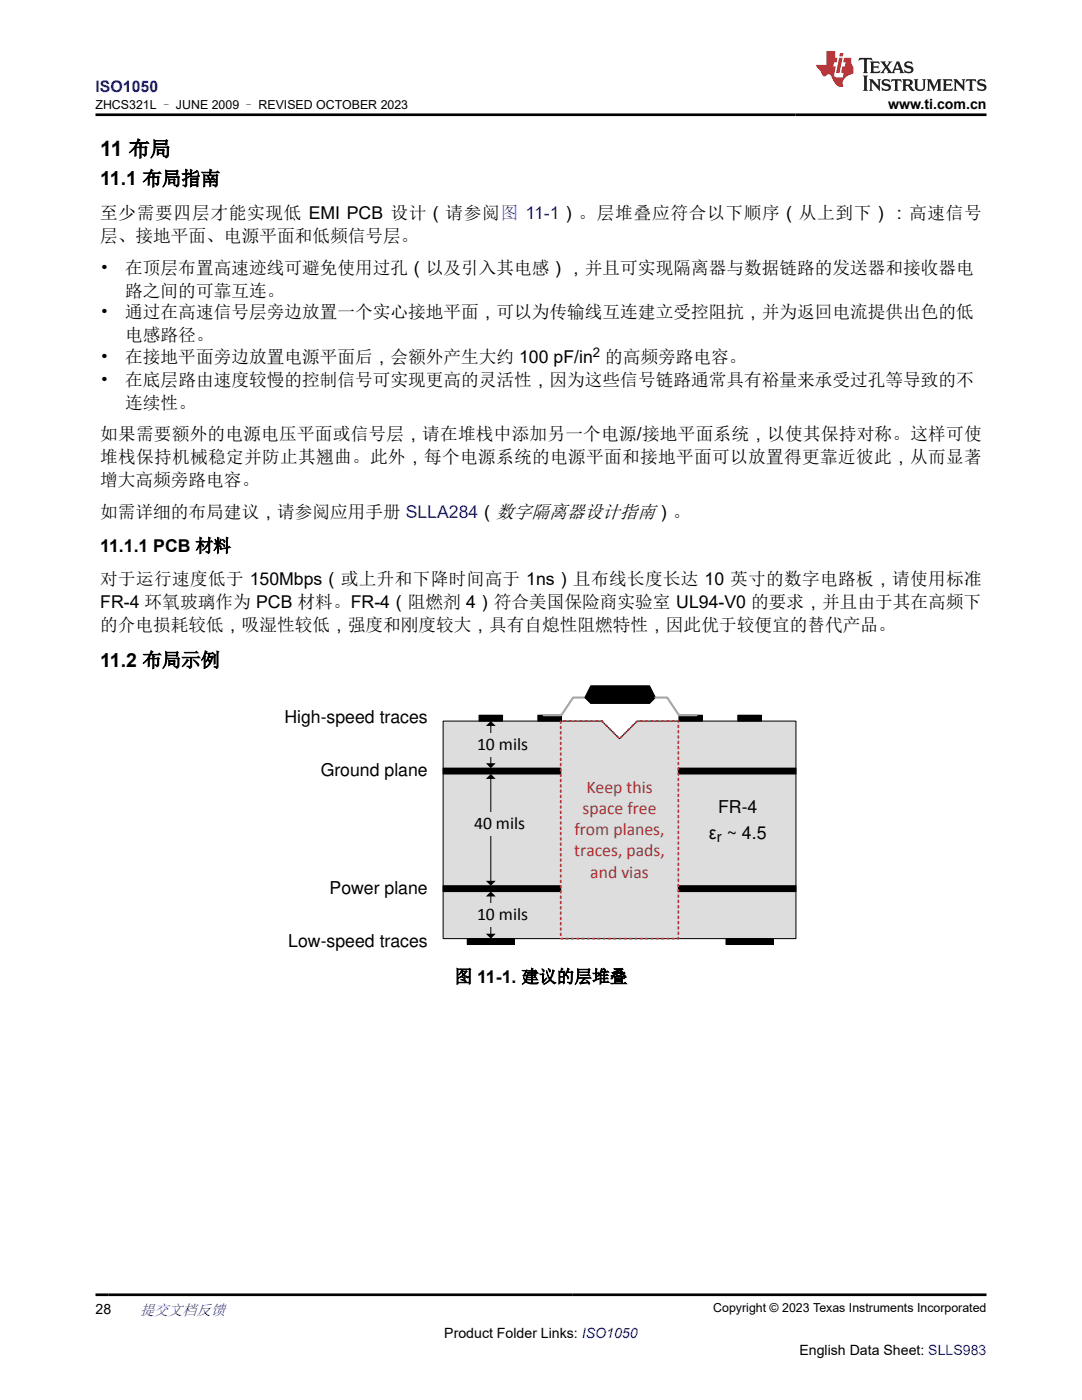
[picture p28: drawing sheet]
<svg xmlns="http://www.w3.org/2000/svg" width="216mm" height="279mm" viewBox="0 0 216 279" stroke-linecap="round" stroke-linejoin="round" font-family="sans-serif">
<defs><g id="words">
<text font-size="4.2" x="20" y="31.2">11 布局</text>
<g font-size="3.9">
<text x="20" y="37">11.1 布局指南</text>
<text x="20" y="133">11.2 布局示例</text>
</g>
<g font-size="3.5">
<text x="20" y="43.8">至少需要四层才能实现低 EMI PCB 设计（请参阅图 11-1）。层堆叠应符合以下顺序（从上到下）：高速信号</text>
<text x="20" y="48.4">层、接地平面、电源平面和低频信号层。</text>
<text x="20" y="54.7">•</text>
<text x="25" y="54.7">在顶层布置高速迹线可避免使用过孔（以及引入其电感），并且可实现隔离器与数据链路的发送器和接收器电</text>
<text x="25" y="59.3">路之间的可靠互连。</text>
<text x="20" y="63.5">•</text>
<text x="25" y="63.5">通过在高速信号层旁边放置一个实心接地平面，可以为传输线互连建立受控阻抗，并为返回电流提供出色的低</text>
<text x="25" y="68.1">电感路径。</text>
<text x="20" y="76.9">•</text>
<text x="20" y="72.4">•</text>
<text x="25" y="72.4">在接地平面旁边放置电源平面后，会额外产生大约 100 pF/in 的高频旁路电容。</text>
<text x="25" y="76.9">在底层路由速度较慢的控制信号可实现更高的灵活性，因为这些信号链路通常具有裕量来承受过孔等导致的不</text>
<text x="25" y="81.5">连续性。</text>
<text x="20" y="87.9">如果需要额外的电源电压平面或信号层，请在堆栈中添加另一个电源/接地平面系统，以使其保持对称。这样可使</text>
<text x="20" y="92.5">堆栈保持机械稳定并防止其翘曲。此外，每个电源系统的电源平面和接地平面可以放置得更靠近彼此，从而显著</text>
<text x="20" y="97.1">增大高频旁路电容。</text>
<text x="20" y="103.4">如需详细的布局建议，请参阅应用手册 SLLA284（数字隔离器设计指南）。</text>
<text x="20" y="110.1">11.1.1 PCB 材料</text>
<text x="20" y="116.8">对于运行速度低于 150Mbps（或上升和下降时间高于 1ns）且布线长度长达 10 英寸的数字电路板，请使用标准</text>
<text x="20" y="121.4">FR-4 环氧玻璃作为 PCB 材料。FR-4（阻燃剂 4）符合美国保险商实验室 UL94-V0 的要求，并且由于其在高频下</text>
<text x="20" y="126">的介电损耗较低，吸湿性较低，强度和刚度较大，具有自熄性阻燃特性，因此优于较便宜的替代产品。</text>
<text x="56.7" y="144.4">High-speed traces</text>
<text x="95.2" y="149.7">10 mils</text>
<text x="64" y="154.9">Ground plane</text>
<text x="94.6" y="165.5">40 mils</text>
<text x="141.5" y="167.3">0 ~ 4.5</text>
<text x="143.3" y="162.2">FR-4</text>
<text x="65.8" y="178.4">Power plane</text>
<text x="95.2" y="183.7">10 mils</text>
<text x="57.5" y="189">Low-speed traces</text>
<text x="90.7" y="196.1">图 11-1. 建议的层堆叠</text>
</g>
<g font-size="3.5" fill="#9d3939">
<text x="117" y="158.2">Keep this</text>
<text x="114.6" y="166.7">from planes,</text>
<text x="116.2" y="162.4">space free</text>
<text x="114.6" y="170.9">traces, pads,</text>
<text x="117.8" y="175.1">and vias</text>
</g>
<text font-size="3.2" fill="#00f" x="19" y="18.3">ISO1050</text>
<text font-size="3" x="143" y="168">r</text>
<text font-size="3" fill="#00f" x="27.9" y="262.4">提交文档反馈</text>
<g font-size="2.8">
<text x="177.2" y="21.7">www.ti.com.cn</text>
<text x="19" y="262.1">28</text>
<text x="88.7" y="266.9">Product Folder Links: ISO1050</text>
<text x="159.5" y="270.3">English Data Sheet: SLLS983</text>
</g>
<text font-size="2.6" x="118.3" y="71.2">2</text>
<g font-size="2.5">
<text x="19" y="21.8">ZHCS321L – JUNE 2009 – REVISED OCTOBER 2023</text>
<text x="142.3" y="261.8">Copyright © 2023 Texas Instruments Incorporated</text>
</g>
</g></defs>
<path d="M88.4 143.9h31.7l3.5 3.5 3.5-3.5h31.7v43.4h-70.4z" fill-rule="evenodd" fill="#ddd"/>
<path d="M88.4 143.9h31.7l3.5 3.5 3.5-3.5h31.7v43.4h-70.4zM88.4 153.3h23.5v1.2h-23.5zM95.6 142.7h4.7v1.2h-4.7zM97.9 144.7v7.8M88.4 176.8h23.5v1.1h-23.5zM93.2 187.3h9.4v1.2h-9.4z" fill="none" stroke="#000" stroke-width=".2"/>
<g fill="#000">
<path d="M97.9 143.9l1 1h-1.9zM97 152.3h1.9l-1 1z"/>
<path d="M88.4 153.3h23.5v1.2h-23.5z" fill-rule="evenodd"/>
<path d="M95.6 142.7h4.7v1.2h-4.7z" fill-rule="evenodd"/>
<path d="M88.4 176.8h23.5v1.1h-23.5z" fill-rule="evenodd"/>
<path d="M93.2 187.3h9.4v1.2h-9.4z" fill-rule="evenodd"/>
</g>
<path d="M90.9 146.3h18.8v4.6h-18.8z" fill-rule="evenodd" fill="#ddd"/>
<path d="M97.9 178.7v7.8" fill="none" stroke="#000" stroke-width=".2"/>
<path d="M97.9 177.9l1 1h-1.9zM97 186.3h1.9l-1 1z" fill="#000"/>
<path d="M90.9 180.3h18.8v4.7h-18.8z" fill-rule="evenodd" fill="#ddd"/>
<path d="M97.9 155.2v20.8" fill="none" stroke="#000" stroke-width=".2"/>
<path d="M97 155.4l.9-.9 1 .9zM97 175.8h1.9l-1 1z" fill="#000"/>
<path d="M89.7 162.1h20v4.7h-20z" fill-rule="evenodd" fill="#ddd"/>
<g fill="#000">
<path d="M117.9 136.9h11.7l1.2 2.3-1.2 1.2h-11.7l-1.2-1.2z" fill-rule="evenodd"/>
<path d="M107.3 142.7h4.7v1.2h-4.7z" fill-rule="evenodd"/>
<path d="M135.4 153.3h23.4v1.2h-23.4z" fill-rule="evenodd"/>
<path d="M135.5 142.7h4.7v1.2h-4.7z" fill-rule="evenodd"/>
<path d="M147.2 142.7h4.7v1.2h-4.7z" fill-rule="evenodd"/>
<path d="M135.4 176.8h23.4v1.1h-23.4z" fill-rule="evenodd"/>
<path d="M144.9 187.3h9.4v1.2h-9.4z" fill-rule="evenodd"/>
</g>
<path d="M117.9 136.9h11.7l1.2 2.3-1.2 1.2h-11.7l-1.2-1.2zM107.3 142.7h4.7v1.2h-4.7zM135.4 153.3h23.4v1.2h-23.4zM135.5 142.7h4.7v1.2h-4.7zM147.2 142.7h4.7v1.2h-4.7zM135.4 176.8h23.4v1.1h-23.4zM144.9 187.3h9.4v1.2h-9.4z" fill="none" stroke="#000" stroke-width=".2"/>
<path d="M116.7 139.2h-2.3l-2.4 3.5h-3.5M130.8 139.2h2.3l2.4 3.5h3.5" fill="none" stroke="#a6a6a6" stroke-width=".42"/>
<path d="M120.1 143.9l3.5 3.5 3.5-3.5h8.3v43.4h-23.5v-43.4h8.2" fill="none" stroke="#9d3939" stroke-width=".35" stroke-dasharray=".4 .7"/>
<path d="M171.5 11.6l-.2 .5 .5-.2h.6v.1v2.2l-.2 .4h1l-.2-.4v-2.2v-.1h.5l.5 .2-.1-.5zM173.6 12.3l.2 .4v1.5l-.2 .4h1.9l.1-.6a1.08 1.08 0 0 1-1.3 .2v-.7h.6l.4 .2v-.7l-.4 .2h-.6v-.5l.2-.2a1 1 0 0 1 1 .3l-.1-.5zM175.7 12.3l.9 1.1-1 1.2h.9l-.2-.2 .5-.8 .4 .8-.2 .2h1.6l-.2-.2 .2-.5h.9l.1 .5-.1 .2h.9l-.2-.3-.8-2h-.5l-.9 2.2-.9-1.1 .9-1.1h-.8l.2 .2-.4 .6-.4-.6 .2-.2zM179 12.7l.4 1h-.7zM180.7 12.4a.65 .65 0 0 0-.2 .7 .65 .65 0 0 0 .6 .5l.6 .1 .1 .3a.79 .79 0 0 1-.7 .4 .79 .79 0 0 1-.7-.5l.1 .7 .2-.1a.93 .93 0 0 0 1.1 .1 .93 .93 0 0 0 .4-1 1.46 1.46 0 0 0-1.2-.6l-.1-.3a1.09 1.09 0 0 1 1.2 .2l-.2-.6-.1 .1-.5-.2zM172.2 15.1l.2 .4v2.2l-.2 .4h1l-.2-.4v-2.2l.2-.4zM173.4 15.8l.2 .4v1.5l-.2 .4h.8l-.3-.4 .1-1.3 1.6 1.8v-2l.2-.4h-.7l.1 .2 .1 1.1-1.2-1.3zM176.2 15.9a.65 .65 0 0 0-.2 .8 .65 .65 0 0 0 .6 .4l.6 .2 .1 .2a.79 .79 0 0 1-.7 .4 .79 .79 0 0 1-.7-.5l.1 .7 .2-.1a.93 .93 0 0 0 1.1 .1 .93 .93 0 0 0 .4-.9 1.46 1.46 0 0 0-1.2-.6l-.1-.4a1.09 1.09 0 0 1 1.2 .2l-.1-.6-.2 .1-.5-.1zM177.9 15.8l-.1 .6a.63 .63 0 0 1 .8-.3v1.6l-.3 .4h1l-.2-.4v-1.6a.66 .66 0 0 1 .8 .3l-.1-.6zM180 15.8l.2 .4v1.5l-.2 .4h1l-.2-.2-.1-.7h.5l.1 .2a.79 .79 0 0 0 1.2 .6l-1-.9a.61 .61 0 0 0 .6-.6 .61 .61 0 0 0-.5-.7zM180.8 16.1h.1a.47 .47 0 0 1 .5 .1 .47 .47 0 0 1 .1 .5l-.1 .1-.7 .1zM182.3 15.8l.2 .2a2.27 2.27 0 0 0 .4 2 1.04 1.04 0 0 0 1.7-.7v-1.3l.2-.2h-.8l.2 .4v1.1a.6 .6 0 0 1-.6 .6 .6 .6 0 0 1-.6-.6v-1.1l.3-.4zM184.9 15.8l.2 .4v1.5l-.2 .4h.8l-.3-.4v-1.4l.9 1.9 .9-1.9v1.4l-.3 .4h1l-.2-.4v-1.5l.2-.4h-.8l-.7 1.5-.6-1.5zM188.1 15.8l.2 .4v1.5l-.2 .4h1.9l.1-.6a1.09 1.09 0 0 1-1.3 .2v-.7h.6l.4 .2v-.6l-.4 .2h-.6v-.6l.2-.1a1.01 1.01 0 0 1 1 .3l-.1-.6zM190.2 15.8l.3 .4v1.5l-.3 .4h.8l-.2-.4v-1.3l1.6 1.8v-2l.2-.4h-.7l.2 .2v1.1l-1.2-1.3zM192.8 15.8l-.1 .6a.63 .63 0 0 1 .8-.3v1.6l-.3 .4h1l-.2-.4v-1.6a.66 .66 0 0 1 .8 .3l-.1-.6zM195.2 15.9a.65 .65 0 0 0-.2 .8 .65 .65 0 0 0 .6 .4l.6 .2 .2 .2a.79 .79 0 0 1-.7 .4 .79 .79 0 0 1-.7-.5l.1 .7 .2-.1a.93 .93 0 0 0 1 .1 .93 .93 0 0 0 .5-.9 1.46 1.46 0 0 0-1.3-.6v-.4a1.09 1.09 0 0 1 1.2 .2l-.2-.6-.2 .1-.5-.1z" fill="#231f20"/>
<path d="M164.9 10.2v2.8h-2l.1 .3 .8 1a.95 .95 0 0 0 1 .9 .59 .59 0 0 1 .5-.4 .59 .59 0 0 1 .5 .4l.4 .7a1.59 1.59 0 0 0 2.1 1.4 1.61 1.61 0 0 1 1-2.3l1-.3-.1-1.5a1.59 1.59 0 0 1-.3-1.7h-1.5l-.2 .9h.6l-.2 .9h-.5l-.2 1v.2l.4 .1-.1 .9h-.7a.73 .73 0 0 1-1-.7l.3-1.5h-.5l.1-.9h.5l.2-.9h-.5v-1.3zM167.4 11.5l-.6 3.1h.7l.6-3.1zM167.6 10.6l-.1 .6h.7l.1-.6z" fill="#ed1c24"/>
<path d="M19 22.9h177.8M19 258.4h177.8" fill="none" stroke="#000" stroke-width=".53"/>
<use href="#words"/>
</svg>
